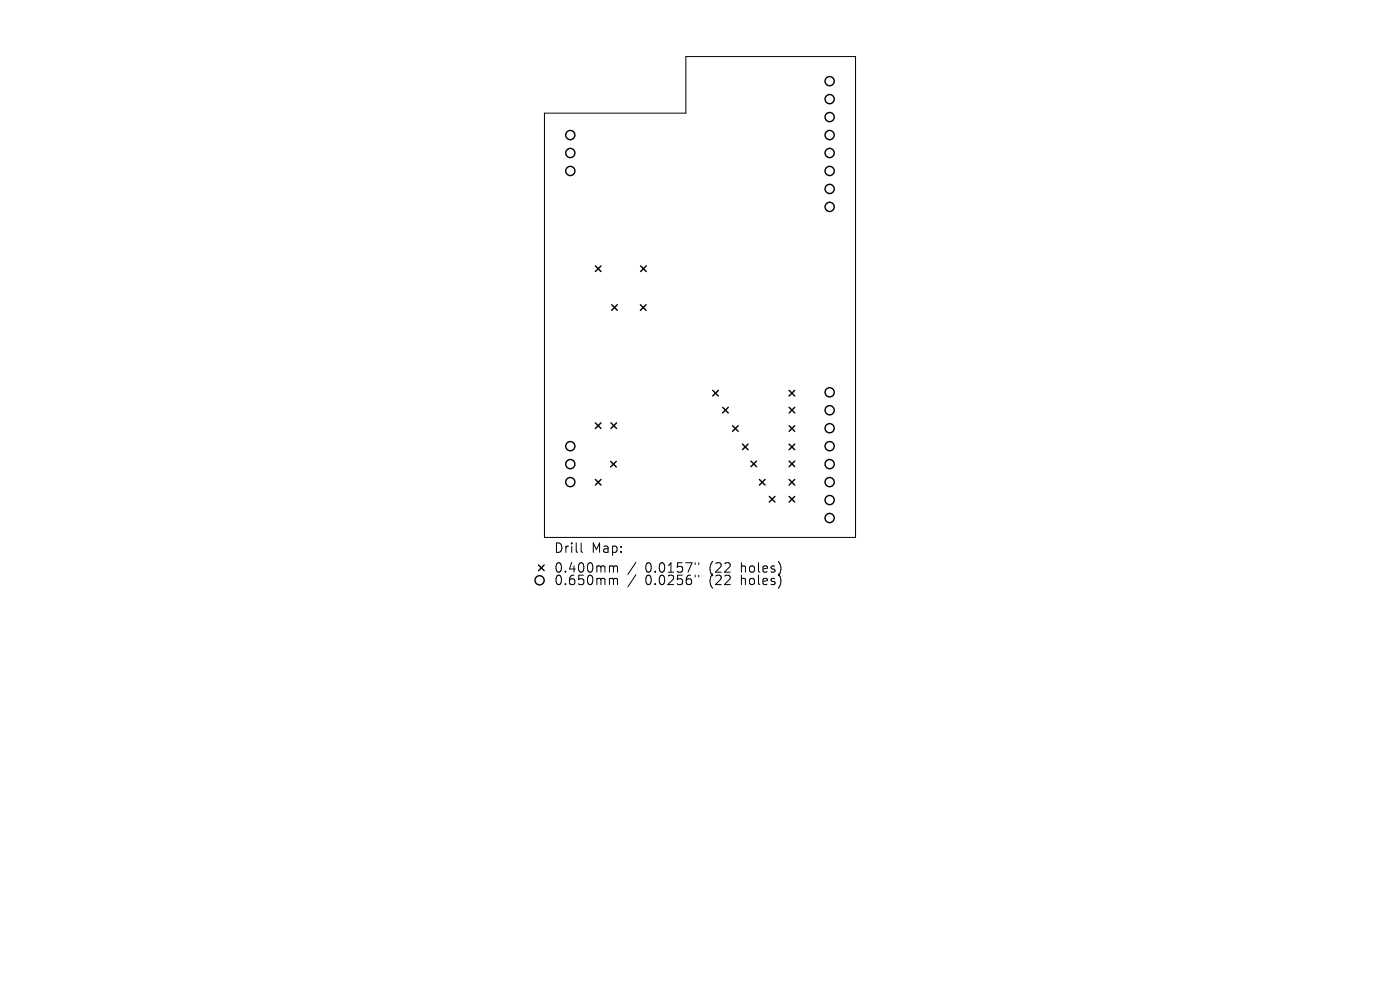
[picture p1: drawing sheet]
<svg xmlns="http://www.w3.org/2000/svg" width="297mm" height="210mm" viewBox="0 0 297 210" stroke-linecap="round" stroke-linejoin="round" font-family="sans-serif">
<defs><g id="words">
<g font-size="2.8">
<text x="117.4" y="117.6">Drill</text>
<text x="125.5" y="117.6">Map:</text>
<text x="117.4" y="121.8">0.400mm</text>
<text x="117.4" y="124.4">0.650mm</text>
<text x="136.9" y="121.8">0.0157&quot;</text>
<text x="136.9" y="124.4">0.0256&quot;</text>
<text x="150.6" y="121.8">(22</text>
<text x="150.6" y="124.4">(22</text>
<text x="157.5" y="121.8">holes)</text>
<text x="157.5" y="124.4">holes)</text>
</g>
</g></defs>
<g fill="none" stroke="#000" stroke-width=".21">
<path d="M115.5 24h30v-12h36v102h-66zM123.3 115.2v1.7l.3 .3M134.9 119.3l-1.7 2.6M147.5 119.4v.4M148.2 119.4v.4M129.6 120h.3l.2 .3M129.6 122.7l.5 .1v.2M130.1 120.3l.3-.3 .5 .1 .1 1.3M130.1 120.3v1.1M130.1 123v1M130.1 123l.3-.3 .5 .1 .1 1.2M134.9 121.9l-1.7 2.6"/>
<path d="M147.5 122v.4M148.2 122v.4"/>
</g>
<g fill="none" stroke="#000" stroke-width=".3">
<path d="M126.3 56.4l1.2 1.2M127.5 56.4l-1.2 1.2M135.9 56.4l1.2 1.2M137.1 56.4l-1.2 1.2M129.8 64.6l1.2 1.2M131 64.6l-1.2 1.2M135.9 64.6l1.2 1.2M137.1 64.6l-1.2 1.2M126.3 89.7l1.2 1.2M127.5 89.7l-1.2 1.2M129.5 97.9l1.2 1.2M129.6 89.7l1.2 1.2"/>
<path d="M130.7 97.9l-1.2 1.2M130.8 89.7l-1.2 1.2M151.2 82.8l1.2 1.2M152.4 82.8l-1.2 1.2M153.3 86.4l1.2 1.2M154.5 86.4l-1.2 1.2M155.4 90.3l1.2 1.2M156.6 90.3l-1.2 1.2M157.5 94.2l1.2 1.2M158.7 94.2l-1.2 1.2M159.3 97.8l1.2 1.2M160.5 97.8l-1.2 1.2"/>
<path d="M167.4 82.8l1.2 1.2M167.4 86.4l1.2 1.2M167.4 90.3l1.2 1.2M167.4 94.2l1.2 1.2M167.4 97.8l1.2 1.2M168.6 82.8l-1.2 1.2M168.6 86.4l-1.2 1.2M168.6 90.3l-1.2 1.2M168.6 94.2l-1.2 1.2M168.6 97.8l-1.2 1.2M114.2 119.9l1.2 1.2M115.4 119.9l-1.2 1.2"/>
<path d="M126.3 101.7l1.2 1.2M127.5 101.7l-1.2 1.2M161.1 101.7l1.2 1.2M162.3 101.7l-1.2 1.2M163.2 105.3l1.2 1.2M164.4 105.3l-1.2 1.2M167.4 101.7l1.2 1.2M167.4 105.3l1.2 1.2M168.6 101.7l-1.2 1.2M168.6 105.3l-1.2 1.2"/>
<circle cx="176" cy="17.2" r=".97"/>
<circle cx="121" cy="36.3" r=".97"/>
<circle cx="121" cy="28.6" r=".97"/>
<circle cx="121" cy="32.5" r=".97"/>
<circle cx="176" cy="21" r=".97"/>
<circle cx="176" cy="28.6" r=".97"/>
<circle cx="176" cy="36.3" r=".97"/>
<circle cx="176" cy="24.8" r=".97"/>
<circle cx="176" cy="32.5" r=".97"/>
<circle cx="176" cy="40.1" r=".97"/>
<circle cx="176" cy="43.9" r=".97"/>
<circle cx="121" cy="94.6" r=".97"/>
<circle cx="121" cy="98.5" r=".97"/>
<circle cx="176" cy="87" r=".97"/>
<circle cx="176" cy="83.2" r=".97"/>
<circle cx="176" cy="98.5" r=".97"/>
<circle cx="176" cy="90.8" r=".97"/>
<circle cx="176" cy="94.6" r=".97"/>
<circle cx="121" cy="102.3" r=".97"/>
<circle cx="176" cy="109.9" r=".97"/>
<circle cx="176" cy="102.3" r=".97"/>
<circle cx="176" cy="106.1" r=".97"/>
<circle cx="114.5" cy="123.1" r=".97"/>
</g>
<use href="#words"/>
</svg>
